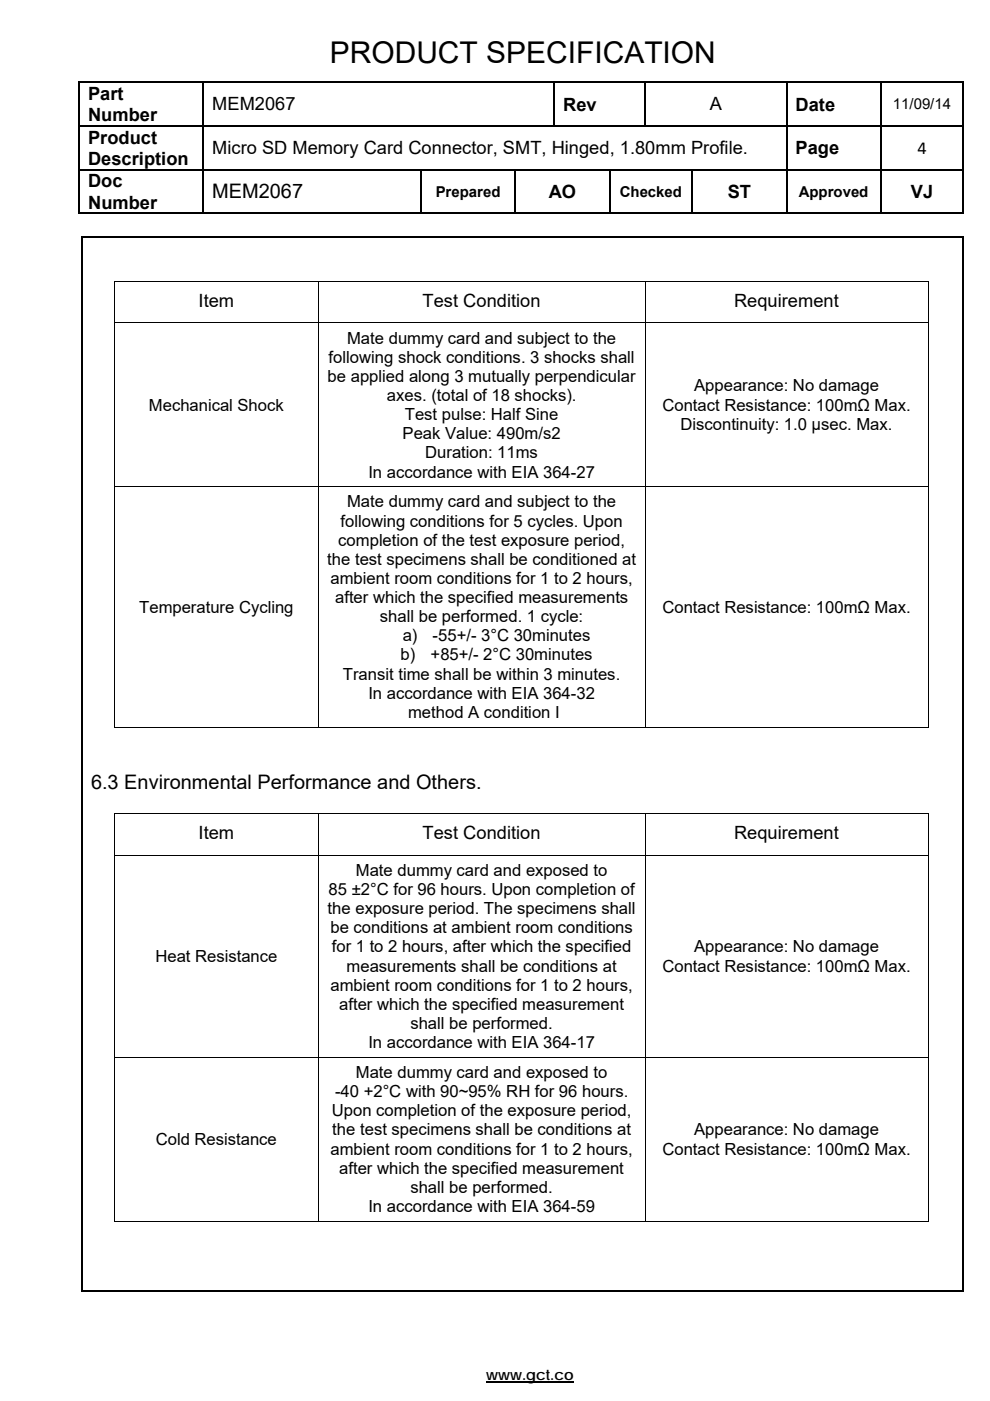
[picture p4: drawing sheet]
<svg xmlns="http://www.w3.org/2000/svg" width="210mm" height="297mm" viewBox="0 0 210 297" stroke-linecap="round" stroke-linejoin="round" font-family="sans-serif">
<defs><g id="words">
<text font-size="6.3" x="70" y="13.4">PRODUCT SPECIFICATION</text>
<g font-size="4.2">
<text x="45" y="42.1">MEM2067</text>
<text x="19.3" y="167.3">6.3 Environmental Performance and Others.</text>
</g>
<g font-size="3.9">
<text x="18.7" y="21.2">Part</text>
<text x="45" y="23.4">MEM2067</text>
<text x="119.4" y="23.4">Rev</text>
<text x="150.5" y="23.4">A</text>
<text x="168.7" y="23.4">Date</text>
<text x="18.7" y="25.7">Number</text>
<text x="18.7" y="30.5">Product</text>
<text x="18.7" y="34.9">Description</text>
<text x="45" y="32.7">Micro SD Memory Card Connector, SMT, Hinged, 1.80mm Profile.</text>
<text x="168.7" y="32.7">Page</text>
<text x="194.6" y="32.6">4</text>
<text x="18.7" y="39.8">Doc</text>
<text x="116.4" y="42">AO</text>
<text x="154.3" y="42">ST</text>
<text x="193.2" y="42">VJ</text>
<text x="18.7" y="44.2">Number</text>
<text x="42.1" y="65.1">Item</text>
<text x="89.6" y="65.1">Test Condition</text>
<text x="155.7" y="65.1">Requirement</text>
<text x="42.1" y="178">Item</text>
<text x="89.6" y="178">Test Condition</text>
<text x="155.7" y="178">Requirement</text>
</g>
<g font-size="3.5">
<text x="69.7" y="76.9">following shock conditions. 3 shocks shall</text>
<text x="73.6" y="72.8">Mate dummy card and subject to the</text>
<text x="69.5" y="81">be applied along 3 mutually perpendicular</text>
<text x="147.2" y="83">Appearance: No damage</text>
<text x="31.6" y="87">Mechanical Shock</text>
<text x="82.1" y="85">axes. (total of 18 shocks).</text>
<text x="85.9" y="89.1">Test pulse: Half Sine</text>
<text x="140.5" y="87">Contact Resistance: 100mΩ Max.</text>
<text x="85.4" y="93.1">Peak Value: 490m/s2</text>
<text x="144.3" y="91.1">Discontinuity: 1.0 µsec. Max.</text>
<text x="78.1" y="101.2">In accordance with EIA 364-27</text>
<text x="90.2" y="97.2">Duration: 11ms</text>
<text x="73.6" y="107.6">Mate dummy card and subject to the</text>
<text x="72.2" y="111.6">following conditions for 5 cycles. Upon</text>
<text x="69.4" y="119.8">the test specimens shall be conditioned at</text>
<text x="71.8" y="115.7">completion of the test exposure period,</text>
<text x="70.1" y="123.8">ambient room conditions for 1 to 2 hours,</text>
<text x="29.5" y="129.9">Temperature Cycling</text>
<text x="71.1" y="127.9">after which the specified measurements</text>
<text x="80.6" y="131.9">shall be performed. 1 cycle:</text>
<text x="140.5" y="129.9">Contact Resistance: 100mΩ Max.</text>
<text x="85.4" y="136">a)</text>
<text x="91.8" y="136">-55+/- 3°C 30minutes</text>
<text x="85" y="140">b)</text>
<text x="91.3" y="140">+85+/- 2°C 30minutes</text>
<text x="72.7" y="144.1">Transit time shall be within 3 minutes.</text>
<text x="78.1" y="148.1">In accordance with EIA 364-32</text>
<text x="86.6" y="152.2">method A condition I</text>
<text x="75.5" y="185.7">Mate dummy card and exposed to</text>
<text x="69.7" y="189.8">85 ±2°C for 96 hours. Upon completion of</text>
<text x="69.5" y="193.8">the exposure period. The specimens shall</text>
<text x="70.1" y="197.9">be conditions at ambient room conditions</text>
<text x="33" y="204">Heat Resistance</text>
<text x="70.4" y="201.9">for 1 to 2 hours, after which the specified</text>
<text x="147.2" y="201.9">Appearance: No damage</text>
<text x="73.5" y="206">measurements shall be conditions at</text>
<text x="140.5" y="206">Contact Resistance: 100mΩ Max.</text>
<text x="70.1" y="210">ambient room conditions for 1 to 2 hours,</text>
<text x="71.9" y="214.1">after which the specified measurement</text>
<text x="87" y="218.1">shall be performed.</text>
<text x="78.1" y="222.2">In accordance with EIA 364-17</text>
<text x="71.1" y="232.6">-40 +2°C with 90~95% RH for 96 hours.</text>
<text x="75.5" y="228.6">Mate dummy card and exposed to</text>
<text x="70.4" y="236.7">Upon completion of the exposure period,</text>
<text x="33" y="242.8">Cold Resistance</text>
<text x="70.1" y="244.8">ambient room conditions for 1 to 2 hours,</text>
<text x="70.5" y="240.7">the test specimens shall be conditions at</text>
<text x="140.5" y="244.8">Contact Resistance: 100mΩ Max.</text>
<text x="147.2" y="240.7">Appearance: No damage</text>
<text x="71.9" y="248.8">after which the specified measurement</text>
<text x="78.1" y="257">In accordance with EIA 364-59</text>
<text x="87" y="252.9">shall be performed.</text>
</g>
<g font-size="3.2">
<text x="189.4" y="23.2">11/09/14</text>
<text x="92.4" y="41.7">Prepared</text>
<text x="131.4" y="41.7">Checked</text>
<text x="169.4" y="41.7">Approved</text>
<text x="103.1" y="292.7">www.gct.co</text>
</g>
</g></defs>
<g fill="#000">
<path d="M16.6 17.2h.4v.4h-.4zM43 17.2h.3v.4h-.3zM117.4 17.2h.3v.4h-.3zM136.7 17.2h.3v.4h-.3zM166.7 17.2h.3v.4h-.3zM186.7 17.2h.3v.4h-.3zM204.2 17.2h.3v.4h-.3zM16.6 26.5h.4v.4h-.4zM16.6 35.8h.4v.4h-.4zM43 26.5h.3v.4h-.3zM43 35.8h.3v.4h-.3zM89.2 35.8h.3v.4h-.3z"/>
<path d="M109.2 35.8h.3v.4h-.3zM129.2 35.8h.3v.4h-.3zM146.7 35.8h.3v.4h-.3zM166.7 26.5h.3v.4h-.3zM166.7 35.8h.3v.4h-.3zM186.7 26.5h.3v.4h-.3zM186.7 35.8h.3v.4h-.3zM204.2 26.5h.3v.4h-.3zM204.2 35.8h.3v.4h-.3zM17.2 50.1h.4v.4h-.4zM24.2 59.6h.2v.2h-.2zM196.8 59.6h.1v.2h-.1z"/>
<path d="M204.2 45.1h.3v.3h-.3zM204.2 50.1h.3v.4h-.3zM196.8 68.3h.1v.2h-.1zM196.8 103.1h.1v.2h-.1zM196.8 154.1h.1v.1h-.1zM24.2 172.5h.2v.2h-.2zM196.8 172.5h.1v.2h-.1zM196.8 181.2h.1v.2h-.1zM196.8 224.1h.1v.1h-.1zM196.8 258.8h.1v.2h-.1zM204.2 273.6h.3v.3h-.3z"/>
</g>
<g fill="none" stroke="#000" stroke-width=".34">
<path d="M16.6 17.4h26.4M16.8 17.6v8.9M43.1 17.6v8.9M43.3 17.4h74.1M117.6 17.6v8.9M117.7 17.4h19M136.8 17.6v8.9M137 17.4h29.7M166.8 17.6v8.9M167 17.4h19.7M186.8 17.6v8.9M187 17.4h17.2"/>
<path d="M204.3 17.6v8.9M16.8 26.9v8.9M16.8 36.2v9.2M17 26.7h26M17 36h26M43.1 26.9v8.9M43.1 36.2v9.2M43.3 36h45.9M89.3 36.2v9.2M89.5 36h19.7M109.3 36.2v9.2M109.5 36h19.7"/>
<path d="M129.3 36.2v9.2M129.5 36h17.2M146.8 36.2v9.2M147 36h19.7M166.7 26.7h-123.4M166.8 26.9v8.9M166.8 36.2v9.2M167 26.7h19.7M167 36h19.7M186.8 26.9v8.9M186.8 36.2v9.2M187 26.7h17.2"/>
<path d="M187 36h17.2M204.3 26.9v8.9M204.3 36.2v9.2M16.6 45.3h26.4M17.2 50.3h187M17.4 50.5v223.4M43.3 45.3h45.9M89.5 45.3h19.7M109.5 45.3h19.7M129.5 45.3h17.2M147 45.3h19.7M167 45.3h19.7"/>
<path d="M187 45.3h17.2M204.3 50.5v223.4M17.2 273.8h187"/>
</g>
<path d="M103.1 293.1h18.6" fill="none" stroke="#000" stroke-width=".28"/>
<g fill="none" stroke="#000" stroke-width=".21">
<path d="M24.2 59.7h172.6M24.3 59.8v8.5M67.5 59.8v8.5M136.8 59.8v8.5M196.9 59.8v8.5M24.2 68.4h172.6M24.3 68.5v34.6M67.5 68.5v34.6M136.8 68.5v34.6M196.9 68.5v34.6M24.2 103.2h172.6M24.3 103.3v50.9"/>
<path d="M67.5 103.3v50.9M136.8 103.3v50.9M196.9 103.3v50.9M24.2 154.2h43.2M67.6 154.2h69.2M136.9 154.2h59.9M24.3 172.7v8.5M67.5 172.7v8.5M136.8 172.7v8.5M196.8 172.6h-172.6M196.9 172.7v8.5M24.3 181.4v42.7"/>
<path d="M67.5 181.4v42.7M136.8 181.4v42.7M196.8 181.3h-172.6M196.9 181.4v42.7M24.2 224.2h172.6M24.3 224.2v34.8M67.5 224.2v34.8M136.8 224.2v34.8M196.9 224.2v34.8M24.2 258.9h43.2M67.6 258.9h69.2M136.9 258.9h59.9"/>
</g>
<use href="#words"/>
</svg>
